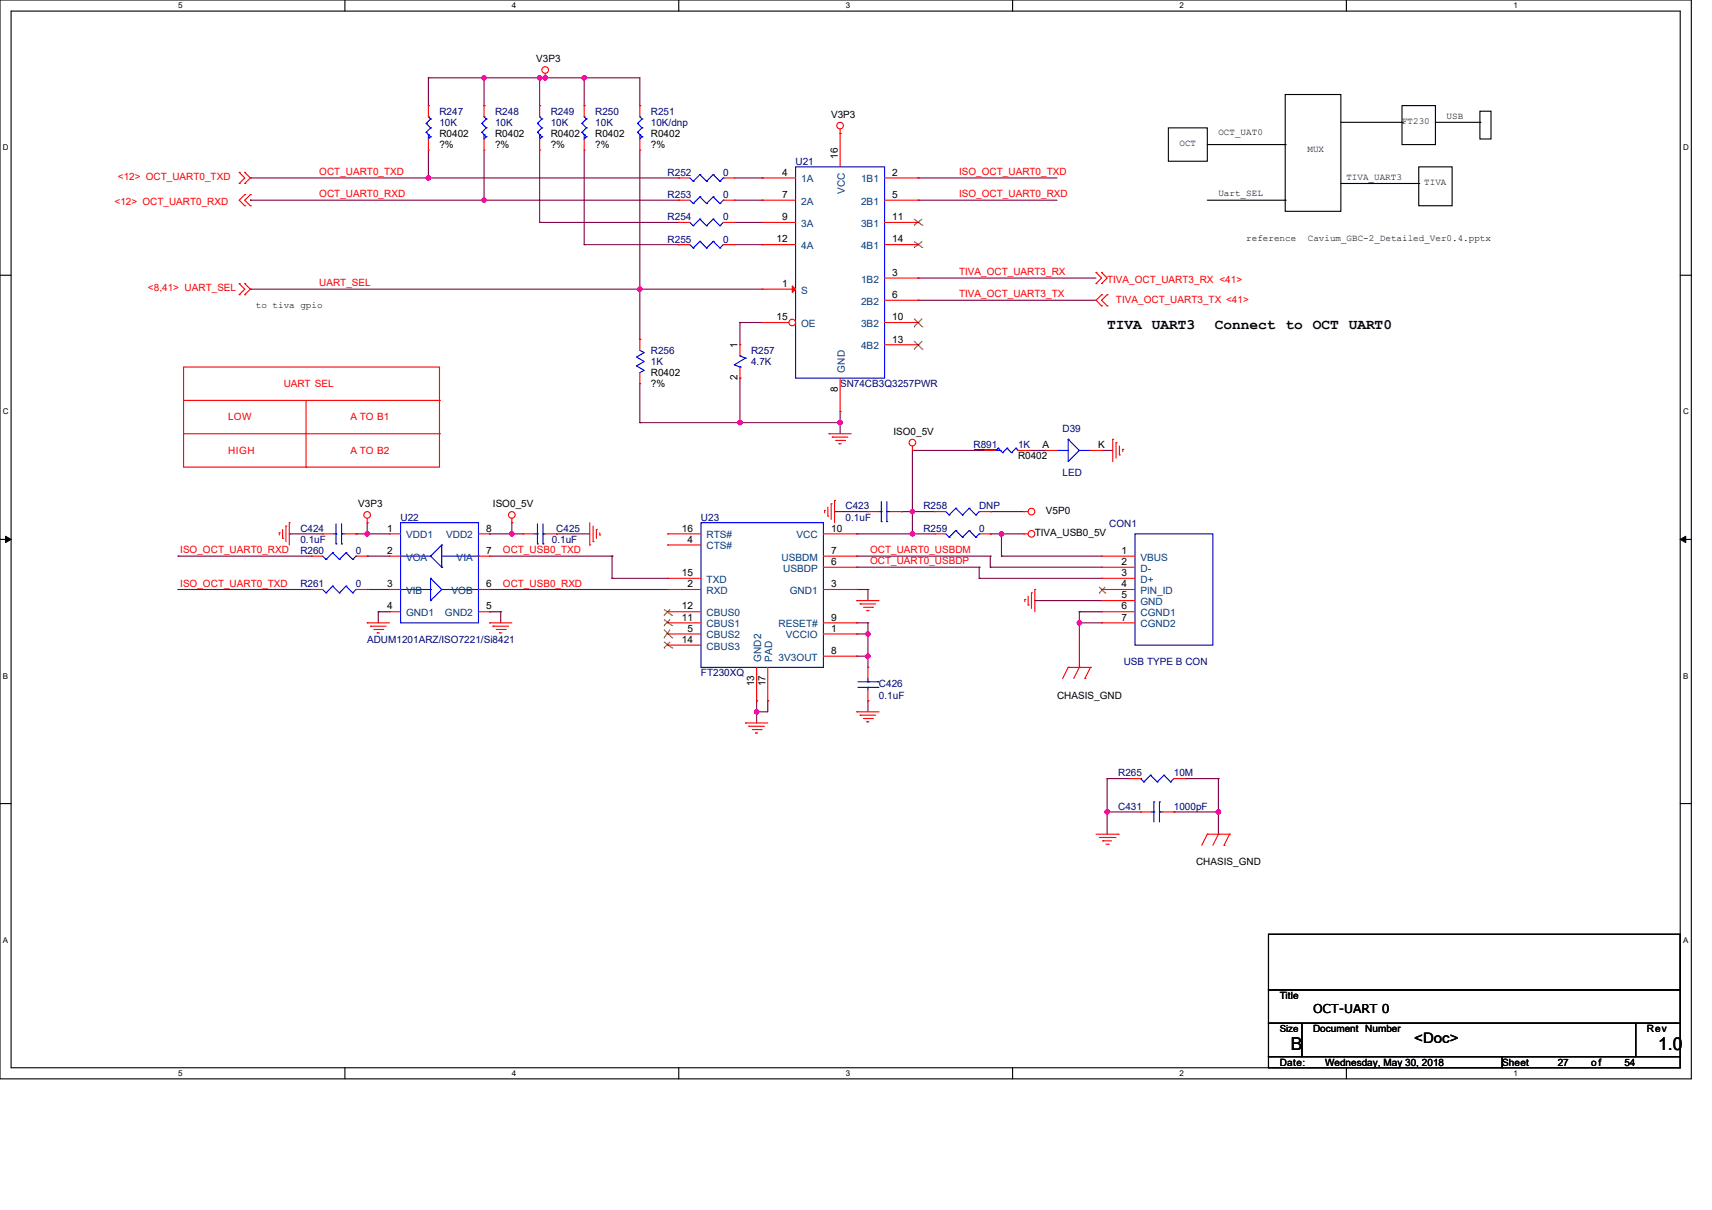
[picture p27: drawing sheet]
<svg xmlns="http://www.w3.org/2000/svg" width="297mm" height="210mm" viewBox="0 0 297 210" stroke-linecap="round" stroke-linejoin="round" font-family="sans-serif">
<defs><g id="words">
<g font-size="3.1">
<text x="223.9" y="182.3">B</text>
<text x="287.6" y="182.3">1.0</text>
</g>
<g font-size="2.5">
<text x="192.1" y="57.1">TIVA UART3</text>
<text x="210.8" y="57.1">Connect to OCT UART0</text>
<text x="245.3" y="181">&lt;Doc&gt;</text>
</g>
<text font-size="2.1" x="227.8" y="175.9">OCT-UART 0</text>
<g font-size="1.8">
<text x="145.3" y="27.6" transform="rotate(-90 145.3 27.6)">16</text>
<text x="128" y="60.4" transform="rotate(-90 128 60.4)">1</text>
<text x="128" y="66" transform="rotate(-90 128 66)">2</text>
<text x="145.3" y="68" transform="rotate(-90 145.3 68)">8</text>
<text x="130.9" y="119.1" transform="rotate(-90 130.9 119.1)">13</text>
<text x="132.8" y="119.1" transform="rotate(-90 132.8 119.1)">17</text>
</g>
<g font-size="1.8" fill="#004080">
<text x="146.5" y="33.6" transform="rotate(-90 146.5 33.6)">VCC</text>
<text x="146.5" y="64.7" transform="rotate(-90 146.5 64.7)">GND</text>
<text x="132.1" y="114.9" transform="rotate(-90 132.1 114.9)">GND2</text>
<text x="134" y="114.9" transform="rotate(-90 134 114.9)">PAD</text>
</g>
<g font-size="1.7">
<text x="93" y="10.8">V3P3</text>
<text x="76.2" y="23.7">R0402</text>
<text x="85.9" y="23.7">R0402</text>
<text x="95.5" y="23.7">R0402</text>
<text x="103.3" y="23.7">R0402</text>
<text x="112.9" y="23.7">R0402</text>
<text x="144.2" y="20.5">V3P3</text>
<text x="76.2" y="25.7">?%</text>
<text x="85.9" y="25.7">?%</text>
<text x="95.5" y="25.7">?%</text>
<text x="103.3" y="25.7">?%</text>
<text x="112.9" y="25.7">?%</text>
<text x="135.7" y="30.5">4</text>
<text x="135.7" y="34.4">7</text>
<text x="154.8" y="30.5">2</text>
<text x="154.8" y="34.4">5</text>
<text x="135.7" y="38.2">9</text>
<text x="154.8" y="38.2">11</text>
<text x="134.7" y="42.1">12</text>
<text x="154.8" y="42.1">14</text>
<text x="154.8" y="47.9">3</text>
<text x="135.7" y="49.8">1</text>
<text x="154.8" y="51.7">6</text>
<text x="134.7" y="55.6">15</text>
<text x="154.8" y="55.6">10</text>
<text x="154.8" y="59.4">13</text>
<text x="112.9" y="65.3">R0402</text>
<text x="112.9" y="67.2">?%</text>
<text x="155" y="75.5">ISO0_5V</text>
<text x="180.9" y="77.8">A</text>
<text x="190.5" y="77.8">K</text>
<text x="176.6" y="79.7">R0402</text>
<text x="62.1" y="88">V3P3</text>
<text x="85.5" y="88">ISO0_5V</text>
<text x="181.4" y="89.2">V5P0</text>
<text x="67.2" y="92.3">1</text>
<text x="84.4" y="92.3">8</text>
<text x="118.3" y="92.3">16</text>
<text x="119.3" y="94.2">4</text>
<text x="144.2" y="92.3">10</text>
<text x="179.5" y="93">TIVA_USB0_5V</text>
<text x="67.2" y="101.9">3</text>
<text x="67.2" y="96.1">2</text>
<text x="84.4" y="101.9">6</text>
<text x="84.4" y="96.1">7</text>
<text x="118.3" y="100">15</text>
<text x="119.3" y="101.9">2</text>
<text x="144.2" y="101.9">3</text>
<text x="144.2" y="98.1">6</text>
<text x="144.2" y="96.1">7</text>
<text x="194.5" y="96.1">1</text>
<text x="194.5" y="98.1">2</text>
<text x="194.5" y="100">3</text>
<text x="194.5" y="101.9">4</text>
<text x="67.2" y="105.8">4</text>
<text x="84.4" y="105.8">5</text>
<text x="118.3" y="107.7">11</text>
<text x="118.3" y="105.8">12</text>
<text x="144.2" y="107.7">9</text>
<text x="194.5" y="103.8">5</text>
<text x="194.5" y="105.8">6</text>
<text x="194.5" y="107.7">7</text>
<text x="118.3" y="111.6">14</text>
<text x="119.3" y="109.6">5</text>
<text x="144.2" y="109.6">1</text>
<text x="144.2" y="113.5">8</text>
<text x="183.4" y="121.2">CHASIS_GND</text>
<text x="207.5" y="150.2">CHASIS_GND</text>
<text x="222" y="173.4">Title</text>
<text x="222" y="179.1">Size</text>
<text x="227.8" y="179.1">Document Number</text>
<text x="285.7" y="179.1">Rev</text>
<text x="222" y="184.9">Date:</text>
<text x="229.9" y="184.9">Wednesday, May 30, 2018</text>
<text x="260.6" y="184.9">Sheet</text>
<text x="270.2" y="184.9">27</text>
<text x="276" y="184.9">of</text>
<text x="281.8" y="184.9">54</text>
</g>
<g font-size="1.7" fill="#000080">
<text x="76.2" y="19.9">R247</text>
<text x="76.2" y="21.8">10K</text>
<text x="85.9" y="19.9">R248</text>
<text x="85.9" y="21.8">10K</text>
<text x="95.5" y="19.9">R249</text>
<text x="95.5" y="21.8">10K</text>
<text x="103.3" y="19.9">R250</text>
<text x="103.3" y="21.8">10K</text>
<text x="112.9" y="19.9">R251</text>
<text x="112.9" y="21.8">10K/dnp</text>
<text x="138" y="28.6">U21</text>
<text x="115.8" y="34.4">R253</text>
<text x="115.8" y="30.5">R252</text>
<text x="125.5" y="34.4">0</text>
<text x="125.5" y="30.5">0</text>
<text x="115.8" y="38.2">R254</text>
<text x="125.5" y="38.2">0</text>
<text x="115.8" y="42.1">R255</text>
<text x="125.5" y="42.1">0</text>
<text x="112.9" y="61.4">R256</text>
<text x="112.9" y="63.3">1K</text>
<text x="130.3" y="61.4">R257</text>
<text x="130.3" y="63.3">4.7K</text>
<text x="145.7" y="67.2">SN74CB3Q3257PWR</text>
<text x="168.9" y="77.8">R891</text>
<text x="176.6" y="77.8">1K</text>
<text x="184.3" y="74.9">D39</text>
<text x="184.3" y="82.6">LED</text>
<text x="146.7" y="88.4">C423</text>
<text x="160.2" y="88.4">R258</text>
<text x="169.9" y="88.4">DNP</text>
<text x="52.1" y="92.3">C424</text>
<text x="52.1" y="94.2">0.1uF</text>
<text x="69.5" y="90.4">U22</text>
<text x="95.7" y="94.2">0.1uF</text>
<text x="96.5" y="92.3">C425</text>
<text x="121.6" y="90.4">U23</text>
<text x="146.7" y="90.4">0.1uF</text>
<text x="160.2" y="92.3">R259</text>
<text x="169.9" y="92.3">0</text>
<text x="192.4" y="91.5">CON1</text>
<text x="52.1" y="96.1">R260</text>
<text x="52.1" y="101.9">R261</text>
<text x="61.8" y="96.1">0</text>
<text x="61.8" y="101.9">0</text>
<text x="63.7" y="111.6">ADUM1201ARZ/ISO7221/Si8421</text>
<text x="121.6" y="117.4">FT230XQ</text>
<text x="152.5" y="119.3">C426</text>
<text x="194.9" y="115.4">USB TYPE B CON</text>
<text x="152.5" y="121.2">0.1uF</text>
<text x="194" y="134.7">R265</text>
<text x="203.6" y="134.7">10M</text>
<text x="194" y="140.5">C431</text>
<text x="203.6" y="140.5">1000pF</text>
</g>
<g font-size="1.7" fill="#f00">
<text x="19.9" y="35.5">&lt;12&gt; OCT_UART0_RXD</text>
<text x="20.5" y="31.3">&lt;12&gt; OCT_UART0_TXD</text>
<text x="55.4" y="30.4">OCT_UART0_TXD</text>
<text x="55.4" y="34.3">OCT_UART0_RXD</text>
<text x="166.4" y="30.4">ISO_OCT_UART0_TXD</text>
<text x="166.4" y="34.3">ISO_OCT_UART0_RXD</text>
<text x="166.4" y="47.8">TIVA_OCT_UART3_RX</text>
<text x="25.7" y="50.6">&lt;8,41&gt; UART_SEL</text>
<text x="55.4" y="49.7">UART_SEL</text>
<text x="166.4" y="51.6">TIVA_OCT_UART3_TX</text>
<text x="192" y="49">TIVA_OCT_UART3_RX &lt;41&gt;</text>
<text x="193.6" y="52.5">TIVA_OCT_UART3_TX &lt;41&gt;</text>
<text x="49.2" y="67.2">UART SEL</text>
<text x="39.6" y="73">LOW</text>
<text x="60.8" y="73">A TO B1</text>
<text x="39.6" y="78.8">HIGH</text>
<text x="60.8" y="78.8">A TO B2</text>
<text x="31.3" y="96">ISO_OCT_UART0_RXD</text>
<text x="31.3" y="101.8">ISO_OCT_UART0_TXD</text>
<text x="87.2" y="101.8">OCT_USB0_RXD</text>
<text x="87.2" y="96">OCT_USB0_TXD</text>
<text x="150.9" y="96">OCT_UART0_USBDM</text>
<text x="150.9" y="98">OCT_UART0_USBDP</text>
</g>
<g font-size="1.7" fill="#004080">
<text x="139" y="31.7">1A</text>
<text x="139" y="35.5">2A</text>
<text x="149.4" y="31.7">1B1</text>
<text x="149.4" y="35.5">2B1</text>
<text x="139" y="39.4">3A</text>
<text x="149.4" y="39.4">3B1</text>
<text x="139" y="43.2">4A</text>
<text x="149.4" y="43.2">4B1</text>
<text x="139" y="51">S</text>
<text x="149.4" y="49">1B2</text>
<text x="149.4" y="52.9">2B2</text>
<text x="139" y="56.8">OE</text>
<text x="149.4" y="56.8">3B2</text>
<text x="149.4" y="60.6">4B2</text>
<text x="70.4" y="93.4">VDD1</text>
<text x="77.4" y="93.4">VDD2</text>
<text x="122.6" y="95.4">CTS#</text>
<text x="122.6" y="93.4">RTS#</text>
<text x="138.2" y="93.4">VCC</text>
<text x="70.4" y="97.3">VOA</text>
<text x="79.2" y="97.3">VIA</text>
<text x="122.6" y="101.2">TXD</text>
<text x="135.6" y="97.3">USBDM</text>
<text x="135.9" y="99.2">USBDP</text>
<text x="197.8" y="97.3">VBUS</text>
<text x="197.8" y="99.2">D-</text>
<text x="197.8" y="101.2">D+</text>
<text x="70.4" y="103.1">VIB</text>
<text x="70.4" y="107">GND1</text>
<text x="77.2" y="107">GND2</text>
<text x="78.3" y="103.1">VOB</text>
<text x="122.6" y="103.1">RXD</text>
<text x="122.6" y="107">CBUS0</text>
<text x="137" y="103.1">GND1</text>
<text x="197.8" y="103.1">PIN_ID</text>
<text x="197.8" y="105">GND</text>
<text x="197.8" y="107">CGND1</text>
<text x="122.6" y="110.8">CBUS2</text>
<text x="122.6" y="108.9">CBUS1</text>
<text x="122.6" y="112.7">CBUS3</text>
<text x="135.1" y="108.9">RESET#</text>
<text x="136.3" y="110.8">VCCIO</text>
<text x="197.8" y="108.9">CGND2</text>
<text x="135.1" y="114.7">3V3OUT</text>
</g>
<g font-size="1.6">
<text x="211.4" y="23.5">OCT_UAT0</text>
<text x="243.2" y="21.5">FT230</text>
<text x="251" y="20.6">USB</text>
<text x="204.6" y="25.4">OCT</text>
<text x="226.8" y="26.4">MUX</text>
<text x="211.4" y="34.1">Uart_SEL</text>
<text x="233.6" y="31.2">TIVA_UART3</text>
<text x="247.1" y="32.2">TIVA</text>
<text x="216.2" y="41.8">reference</text>
<text x="226.9" y="41.8">Cavium_GBC-2_Detailed_Ver0.4.pptx</text>
<text x="44.4" y="53.4">to tiva gpio</text>
</g>
<g font-size="1.4">
<text x="30.9" y="1.4">5</text>
<text x="88.8" y="1.4">4</text>
<text x="146.7" y="1.4">3</text>
<text x="204.6" y="1.4">2</text>
<text x="262.6" y="1.4">1</text>
<text x=".5" y="26.1">D</text>
<text x="292" y="26.1">D</text>
<text x=".5" y="71.9">C</text>
<text x="292" y="71.9">C</text>
<text x=".5" y="117.8">B</text>
<text x="292" y="117.8">B</text>
<text x=".5" y="163.6">A</text>
<text x="292" y="163.6">A</text>
<text x="30.9" y="186.7">5</text>
<text x="88.8" y="186.7">4</text>
<text x="146.7" y="186.7">3</text>
<text x="204.6" y="186.7">2</text>
<text x="262.6" y="186.7">1</text>
</g>
</g></defs>
<path d="M0 0h293.4v187.2h-293.4zM1.9 1.9h289.6v183.4h-289.6z" fill="none" stroke="#000" stroke-width=".19"/>
<g fill="#fff">
<path d="M30.9 .2h.7v1.5h-.7z"/>
<path d="M30.9 185.5h.7v1.5h-.7z"/>
</g>
<path d="M59.8 0v1.9M59.8 185.3v1.9" fill="none" stroke="#000" stroke-width=".19"/>
<g fill="#fff">
<path d="M88.8 .2h.8v1.5h-.8z"/>
<path d="M88.8 185.5h.8v1.5h-.8z"/>
</g>
<path d="M117.8 0v1.9M117.8 185.3v1.9" fill="none" stroke="#000" stroke-width=".19"/>
<g fill="#fff">
<path d="M146.7 .2h.8v1.5h-.8z"/>
<path d="M146.7 185.5h.8v1.5h-.8z"/>
</g>
<path d="M175.7 0v1.9M175.7 185.3v1.9" fill="none" stroke="#000" stroke-width=".19"/>
<g fill="#fff">
<path d="M204.6 .2h.8v1.5h-.8z"/>
<path d="M204.6 185.5h.8v1.5h-.8z"/>
</g>
<path d="M233.6 0v1.9M233.6 185.3v1.9" fill="none" stroke="#000" stroke-width=".19"/>
<g fill="#fff">
<path d="M262.5 .2h.8v1.5h-.8z"/>
<path d="M262.5 185.5h.8v1.5h-.8z"/>
<path d="M.5 24.8h1v1.6h-1z"/>
<path d="M292 24.8h1v1.6h-1z"/>
<path d="M.5 70.7h1v1.5h-1z"/>
<path d="M292 70.7h1v1.5h-1z"/>
</g>
<path d="M0 47.8h1.9M291.5 47.8h1.9" fill="none" stroke="#000" stroke-width=".19"/>
<g fill="#fff">
<path d="M.5 116.5h.9v1.6h-.9z"/>
<path d="M292 116.5h.9v1.6h-.9z"/>
</g>
<path d="M0 93.6h1.9M291.5 93.6h1.9" fill="none" stroke="#000" stroke-width=".19"/>
<path d="M1 93.1l.9 .5-.9 .6zM291.5 93.6l.9-.5v1.1z" fill="#000" stroke="#000" stroke-width=".17"/>
<g fill="#fff">
<path d="M.5 162.4h.9v1.5h-.9z"/>
<path d="M292 162.4h.9v1.5h-.9z"/>
</g>
<g fill="none" stroke="#000" stroke-width=".19">
<path d="M223 16.4h9.6v20.3h-9.6zM243.2 18.3h5.8v6.8h-5.8zM256.7 19.3h2v4.8h-2zM202.7 22.2h6.7v5.8h-6.7zM209.4 25.1h13.6M209.4 34.7h13.6M223 25.1h.1M223 34.7h.1M232.6 21.2h10.6M232.6 31.8h13.5M243.2 21.2h.1M246.1 29h5.8v6.7h-5.8z"/>
<path d="M246.1 31.8h.1M249 21.2h7.7M256.7 21.2h.1M0 139.5h1.9M291.5 139.5h1.9M220.1 162.1h71.4v9.7h-71.4zM220.1 171.8h71.4v5.8h-71.4zM220.1 177.6h5.7v5.8h-5.7zM225.8 177.6h58v5.8h-58zM283.8 177.6h7.7v5.8h-7.7zM220.1 183.4h40.5v1.9h-40.5zM260.6 183.4h30.9v1.9h-30.9z"/>
</g>
<g fill="none" stroke="#f00" stroke-width=".19">
<path d="M94.6 13.5h.1M94.6 12.7v.8M41.5 29.9h.1M41.5 31.8h.1M41.5 29.9l1 1-1 .9M42.5 31.8h.1M42.5 29.9h.1M42.5 33.8h.1M42.5 35.7h.1M42.5 29.9l.9 1-.9 .9M42.5 33.8l-1 .9 1 1M43.4 33.8h.1"/>
<path d="M43.4 35.7h.1M43.4 33.8l-.9 .9 .9 1M132.2 30.9h.1M132.2 34.7h.1M132.2 38.6h.1M132.2 30.9h5.8M132.2 34.7h5.8M132.2 38.6h5.8M145.7 23.2h.1M145.7 22.4v.8M153.5 30.9h5.8M153.5 34.7h5.8"/>
<path d="M153.5 38.6h5.8M159.3 30.9h.1M159.3 34.7h.1M159.3 38.6h.1M41.5 49.2h.1M41.5 51.1h.1M41.5 49.2l1 1-1 .9M42.5 51.1h.1M42.5 49.2h.1M42.5 49.2l.9 1-.9 .9M132.2 42.5h.1M132.2 50.2h.1"/>
<path d="M132.2 42.5h5.8M132.2 50.2h5.8M153.5 42.5h5.8M153.5 48.3h5.8M153.5 52.1h5.8M153.5 56h5.8M153.5 59.8h5.8M159.3 42.5h.1M159.3 48.3h.1M159.3 52.1h.1M159.3 56h.1M159.3 59.8h.1"/>
<path d="M190.1 47.3h.1M190.1 49.2h.1M190.1 47.3l1 1-1 .9M191.1 47.3h.1M191.1 49.2h.1M191.1 53.1h.1M191.1 51.1h.1M191.1 47.3l1 1-1 .9M191.1 51.1l-1 1 1 1M192.1 51.1h.1M192.1 53.1h.1M192.1 51.1l-1 1 1 1"/>
<path d="M31.8 63.7h44.4v17.4h-44.4zM31.8 69.5h44.4M31.8 75.3h44.4M53.1 69.5v11.6M76.2 69.5h.1M76.2 75.3h.1M143.8 75.3h.1M143.8 75.3h3.9M144.4 75.9h.1M144.4 75.9h2.7M145 76.4h1.5M145.6 77h.1"/>
<path d="M145.6 77h.3M146.5 76.4h.1M158.3 78.2h.1M158.3 77.4v.8M193 76.2h.1M193 76.2v3.9M193.6 76.8h.1M193.6 76.8v2.7M194.2 79h.1M194.2 77.4v1.6M194.8 78h.1M194.8 78v.4"/>
<path d="M48.5 92.5h.1M48.5 92.5v.3M49 93.4h.1M49 91.9v1.5M49.6 91.3h.1M49.6 91.3v2.7M50.2 90.7h.1M50.2 90.7v3.9M53.1 81.1h.1M63.7 90.7h.1M63.7 89.9v.8M88.8 90.7h.1"/>
<path d="M88.8 89.9v.8M102.3 94.6h.1M102.3 90.7v3.9M102.9 94h.1M102.9 91.3v2.7M103.5 91.9h.1M103.5 91.9v1.5M104 92.8h.1M104 92.5v.3M143 88.6h.1M143 88.6v.4M143.6 89.6h.1"/>
<path d="M143.6 88v1.6M144.2 87.4h.1M144.2 87.4v2.7M144.8 86.9h.1M144.8 86.9v3.8M177.6 92.7h.1M177.6 88.8h.1M177.6 92.7h.8M177.6 88.8h.8M63.7 108.1h.1M63.7 108.1h3.9M64.3 108.7h.1"/>
<path d="M64.3 108.7h2.7M64.9 109.3h1.5M65.4 109.8h.1M65.4 109.8h.4M66.4 109.3h.1M84.9 108.1h.1M84.9 108.1h3.9M85.5 108.7h.1M85.5 108.7h2.7M86.1 109.3h1.5M86.7 109.8h.1M86.7 109.8h.4"/>
<path d="M87.6 109.3h.1M148.6 104.2h.1M148.6 104.2h3.9M149.2 104.8h.1M149.2 104.8h2.7M149.8 105.4h1.5M150.4 106h.1M150.4 106h.4M151.3 105.4h.1M177.8 104h.1M177.8 104v.4M178.4 105h.1"/>
<path d="M178.4 103.5v1.5M178.9 102.9h.1M178.9 102.9v2.7M179.5 102.3h.1M179.5 102.3v3.9M185.3 115.8h.1M185.3 115.8l-.9 2M185.3 115.8h3.9M187.2 115.8h.1M187.2 115.8l-.9 2M188.2 117.8h.1M189.2 115.8h.1"/>
<path d="M189.2 115.8l-1 2M129.3 125.5h.1M129.3 125.5h3.9M129.9 126h.1M129.9 126h2.7M130.5 126.6h1.5M131.1 127.2h.1M131.1 127.2h.4M132 126.6h.1M148.6 123.5h.1M148.6 123.5h3.9M149.2 124.1h.1"/>
<path d="M149.2 124.1h2.7M149.8 124.7h1.5M150.4 125.3h.1M150.4 125.3h.4M151.3 124.7h.1M190.1 144.8h3.9M190.7 145.4h2.7M191.3 145.9h.1M191.3 145.9h1.5M191.9 146.5h.4M192.3 146.5h.1M193.4 145.4h.1"/>
<path d="M194 144.8h.1M209.4 144.8h.1M209.4 144.8h3.9M209.4 144.8l-.9 1.9M211.4 144.8h.1M211.4 144.8l-1 1.9M212.3 146.7h.1M213.3 144.8h.1M213.3 144.8l-1 1.9"/>
<circle cx="94.6" cy="12.1" r=".57"/>
<circle cx="145.7" cy="21.8" r=".57"/>
<circle cx="158.3" cy="76.8" r=".57"/>
<circle cx="63.7" cy="89.4" r=".57"/>
<circle cx="88.8" cy="89.4" r=".57"/>
<circle cx="178.9" cy="88.8" r=".58"/>
<circle cx="178.9" cy="92.7" r=".58"/>
</g>
<g fill="none" stroke="#800040" stroke-width=".19">
<path d="M74.3 18.3h.1M74.3 13.5h.1M74.3 13.5h36.7v4.8M74.3 13.5v4.8M84 18.3h.1M84 13.5v4.8M93.6 18.3h.1M93.6 13.5h.1M93.6 13.5v4.8M94.6 13.5h.1M101.3 13.5h.1M101.3 18.3h.1"/>
<path d="M101.3 13.5v4.8M111 18.3h.1M43.4 30.9h.1M43.4 34.7h.1M43.4 30.9h74.4M43.4 34.7h74.4M74.3 30.9h.1M74.3 26.1v4.8M84 34.7h.1M84 26.1v8.6M93.6 38.6h.1M93.6 26.1v12.5"/>
<path d="M93.6 38.6h24.2M101.3 26.1v16.4M111 26.1v32.8M117.8 38.6h.1M117.8 34.7h.1M117.8 30.9h.1M127.4 30.9h4.8M127.4 34.7h4.8M127.4 38.6h4.8M132.2 30.9h.1M132.2 38.6h.1M132.2 34.7h.1"/>
<path d="M159.3 30.9h.1M159.3 34.7h.1M159.3 30.9h24.1M159.3 34.7h24.1M43.4 50.2h.1M43.4 50.2h88.8M101.3 42.5h.1M101.3 42.5h16.5M111 50.2h.1M111 58.9h.1M117.8 42.5h.1M127.4 42.5h4.8"/>
<path d="M128.4 56h.1M128.4 56h3.8M128.4 56v3.8M132.2 42.5h.1M159.3 48.3h.1M159.3 52.1h.1M159.3 48.3h30.8M159.3 52.1h30.8M111 73.4h.1M111 73.4h34.7M111 66.6v6.8M128.4 65.6h.1"/>
<path d="M128.4 73.4h.1M128.4 65.6v7.8M145.7 71.4h.1M145.7 73.4h.1M145.7 71.4v3.9M158.3 78.2h.1M158.3 78.2v14.5M158.3 78.2h12.5M178.6 78.2h.1M178.6 78.2h2.9M191.1 78.2h.1M191.1 78.2h1.9"/>
<path d="M30.9 96.5h.1M30.9 96.5h23.1M50.2 92.7h.1M50.2 92.7h5.8M61.8 92.7h.1M61.8 92.7h5.8M63.7 96.5h.1M63.7 90.7h.1M63.7 92.7h.1M63.7 96.5h3.9M63.7 90.7v2M84.9 92.7h.1"/>
<path d="M84.9 96.5h21.3M84.9 92.7h5.8M88.8 90.7h.1M88.8 92.7h.1M88.8 90.7v2M96.5 92.7h.1M96.5 92.7h5.8M106.2 96.5h.1M106.2 96.5v3.9M144.8 88.8h.1M144.8 88.8h5.8M148.6 96.5h.1"/>
<path d="M148.6 98.4h.1M148.6 92.7h.1M148.6 96.5h23.2M148.6 98.4h21.3M148.6 92.7h13.5M156.4 88.8h.1M156.4 88.8h5.7M158.3 88.8h.1M158.3 92.7h.1M169.9 98.4h.1M169.9 98.4v2M171.8 92.7h.1"/>
<path d="M171.8 88.8h.1M171.8 96.5h.1M171.8 98.4h.1M171.8 98.4h19.3M171.8 88.8h5.8M171.8 92.7h5.8M171.8 96.5v1.9M173.7 92.7h.1M173.7 96.5h.1M173.7 96.5h17.4M173.7 92.7v3.8M30.9 102.3h.1"/>
<path d="M30.9 102.3h23.1M63.7 102.3h.1M63.7 102.3h3.9M65.6 106.2h.1M65.6 106.2h2M65.6 106.2v1.9M84.9 106.2h.1M84.9 102.3h.1M84.9 102.3h30.9M84.9 106.2h2M86.9 106.2h.1M86.9 106.2v1.9"/>
<path d="M106.2 100.4h.1M106.2 100.4h9.6M148.6 102.3h.1M148.6 108.1h.1M148.6 110h.1M148.6 113.9h.1M148.6 108.1h2M148.6 102.3h2M148.6 110h2M148.6 113.9h2M150.6 102.3h.1M150.6 113.9h.1"/>
<path d="M150.6 108.1h.1M150.6 110h.1M150.6 102.3v1.9M150.6 108.1v7.7M169.9 100.4h.1M169.9 100.4h21.2M179.5 104.2h.1M179.5 104.2h11.6M187.2 108.1h.1M187.2 115.8h.1M187.2 106.2h.1M187.2 108.1h3.9"/>
<path d="M187.2 106.2v9.6M187.2 106.2h3.9M131.3 123.5h.1M131.3 121.6h.1M131.3 121.6v3.9M133.2 121.6h.1M133.2 121.6v1.9h-1.9M150.6 121.6h.1M150.6 121.6v1.9M192.1 135.1h.1M192.1 135.1h3.8M192.1 135.1v9.7"/>
<path d="M205.6 135.1h.1M205.6 135.1h5.8M211.4 135.1h.1M211.4 135.1v9.7M192.1 140.9h.1M192.1 140.9h5.8M203.7 140.9h.1M203.7 140.9h7.7M211.4 140.9h.1"/>
</g>
<g fill="#f0f" stroke="#f0f" stroke-width=".19">
<circle cx="192.1" cy="140.9" r=".38"/>
<circle cx="211.4" cy="140.9" r=".38"/>
<circle cx="173.7" cy="92.6" r=".38"/>
<circle cx="158.3" cy="88.8" r=".38"/>
<circle cx="158.3" cy="92.6" r=".38"/>
<circle cx="150.6" cy="110" r=".38"/>
<circle cx="150.6" cy="113.9" r=".38"/>
<circle cx="131.3" cy="123.5" r=".38"/>
<circle cx="187.2" cy="108.1" r=".38"/>
<circle cx="145.7" cy="73.3" r=".38"/>
<circle cx="128.4" cy="73.3" r=".38"/>
<circle cx="84" cy="34.7" r=".38"/>
<circle cx="93.6" cy="13.5" r=".38"/>
<circle cx="74.3" cy="30.9" r=".38"/>
<circle cx="84" cy="13.5" r=".38"/>
<circle cx="111" cy="50.2" r=".38"/>
<circle cx="94.6" cy="13.5" r=".38"/>
<circle cx="101.3" cy="13.5" r=".38"/>
<circle cx="63.7" cy="92.6" r=".38"/>
<circle cx="88.8" cy="92.6" r=".38"/>
</g>
<path d="M138 29h15.5v36.6h-15.5z" fill="none" stroke="#00f" stroke-width=".19"/>
<g fill="none" stroke="#804000" stroke-width=".17">
<path d="M158.6 39.1h.1M158.6 38l1.4 1.1M160 39.1h.1M160 38l-1.4 1.1M158.6 43h.1M158.6 56.7h.1M158.6 41.9l1.4 1.1M158.6 55.3l1.4 1.4M158.6 59.2l1.4 1.4M160 43h.1M160 56.7h.1M160 41.9l-1.4 1.1"/>
<path d="M160 55.3l-1.4 1.4M160 59.2l-1.4 1.4M158.6 60.6h.1M160 60.6h.1"/>
</g>
<path d="M137.4 49.6l.6 .6-.6 .6z" fill="#f00" stroke="#f00" stroke-width=".19"/>
<circle cx="137.4" cy="56" r=".57" fill="#fff" stroke="#f00" stroke-width=".19"/>
<g fill="none" stroke="#f00" stroke-width=".19">
<path d="M74.3 18.3h.1M74.3 18.3v2M84 18.3h.1M84 18.3v2M93.6 18.3h.1M93.6 18.3v2M101.3 18.3h.1M101.3 18.3v2M111 18.3h.1M111 18.3v2M74.3 26.1h.1M74.3 24.1v2"/>
<path d="M84 26.1h.1M84 24.1v2M93.6 26.1h.1M93.6 24.1v2M101.3 26.1h.1M101.3 24.1v2M111 26.1h.1M111 24.1v2M117.8 34.7h.1M117.8 30.9h.1M117.8 38.6h.1M117.8 34.7h1.9"/>
<path d="M117.8 30.9h1.9M117.8 38.6h1.9M125.5 34.7h1.9M125.5 30.9h1.9M125.5 38.6h1.9M127.4 34.7h.1M127.4 30.9h.1M127.4 38.6h.1M145.7 23.2h.1M145.7 23.2v5.8M111 58.9h.1M111 58.9v1.9"/>
<path d="M117.8 42.5h.1M117.8 42.5h1.9M125.5 42.5h1.9M127.4 42.5h.1M128.4 59.8h.1M128.4 59.8v2M132.2 56h.1M132.2 56h4.7M111 66.6h.1M111 64.7v1.9M128.4 65.6h.1M128.4 63.7v1.9"/>
<path d="M145.7 71.4h.1M145.7 65.6v5.8M170.8 78.2h.1M170.8 78.2h2M176.6 78.2h2M178.6 78.2h.1M181.5 78.2h.1M181.5 78.2h1.9M189.2 78.2h1.9M191.1 78.2h.1M54 96.5h.1M54 96.5h2"/>
<path d="M56 92.7h.1M56 92.7h1.9M59.8 92.7h2M61.8 92.7h.1M61.8 96.5h1.9M63.7 96.5h.1M67.6 92.7h.1M67.6 96.5h.1M67.6 92.7h1.9M67.6 96.5h1.9M83 92.7h1.9M83 96.5h1.9"/>
<path d="M84.9 92.7h.1M84.9 96.5h.1M90.7 92.7h.1M90.7 92.7h2M94.6 92.7h1.9M96.5 92.7h.1M115.8 94.6h.1M115.8 92.7h.1M115.8 92.7h5.8M115.8 94.6h5.8M142.8 92.7h5.8M142.8 96.5h5.8"/>
<path d="M142.8 98.4h5.8M148.6 98.4h.1M148.6 96.5h.1M148.6 92.7h.1M150.6 88.8h.1M150.6 88.8h1.9M154.4 88.8h2M156.4 88.8h.1M162.1 92.7h.1M162.1 88.8h.1M162.1 92.7h2M162.1 88.8h2"/>
<path d="M169.9 92.7h1.9M169.9 88.8h1.9M171.8 92.7h.1M171.8 88.8h.1M191.1 96.5h.1M191.1 98.4h.1M191.1 96.5h5.8M191.1 98.4h5.8M54 102.3h.1M54 102.3h2M61.8 102.3h1.9M63.7 102.3h.1"/>
<path d="M67.6 102.3h.1M67.6 106.2h.1M67.6 102.3h1.9M67.6 106.2h1.9M83 102.3h1.9M83 106.2h1.9M84.9 102.3h.1M84.9 106.2h.1M115.8 102.3h.1M115.8 110h.1M115.8 108.1h.1M115.8 106.2h.1"/>
<path d="M115.8 112h.1M115.8 100.4h.1M115.8 100.4h5.8M115.8 102.3h5.8M115.8 106.2h5.8M115.8 108.1h5.8M115.8 110h5.8M115.8 112h5.8M131.3 115.8v5.8M133.2 115.8v5.8M142.8 102.3h5.8M142.8 108.1h5.8"/>
<path d="M142.8 110h5.8M142.8 113.9h5.8M148.6 110h.1M148.6 102.3h.1M148.6 113.9h.1M148.6 108.1h.1M150.6 115.8h.1M150.6 115.8v2M150.6 119.7v1.9M191.1 100.4h.1M191.1 102.3h.1M191.1 104.2h.1"/>
<path d="M191.1 106.2h.1M191.1 108.1h.1M191.1 100.4h5.8M191.1 102.3h5.8M191.1 104.2h5.8M191.1 106.2h5.8M191.1 108.1h5.8M131.3 121.6h.1M133.2 121.6h.1M150.6 121.6h.1M195.9 135.1h.1M195.9 135.1h2"/>
<path d="M203.7 135.1h1.9M205.6 135.1h.1M197.9 140.9h.1M197.9 140.9h1.9M201.7 140.9h2M203.7 140.9h.1"/>
</g>
<g fill="none" stroke="#00f" stroke-width=".19">
<path d="M73.9 23h.1M73.9 21.4h.1M73.9 23l.8 .7M73.9 21.4l.8 .8M74.3 20.3h.1M74.3 23.4h.1M74.3 23.4v.7l.4-.4M74.3 20.3l.4 .3M74.7 23.7h.1M74.7 22.2h.1M74.7 20.6h.1M74.7 22.2l-.8 .8"/>
<path d="M74.7 20.6l-.8 .8M83.6 23h.1M83.6 21.4h.1M83.6 23l.7 .7M83.6 21.4l.7 .8M84 20.3h.1M84 23.4h.1M84 23.4v.7l.3-.4M84 20.3l.3 .3M84.3 23.7h.1M84.3 22.2h.1M84.3 20.6h.1"/>
<path d="M84.3 22.2l-.7 .8M84.3 20.6l-.7 .8M93.2 23h.1M93.2 21.4h.1M93.2 23l.8 .7M93.2 21.4l.8 .8M93.6 20.3h.1M93.6 23.4h.1M93.6 23.4v.7l.4-.4M93.6 20.3l.4 .3M94 23.7h.1M94 22.2h.1"/>
<path d="M94 20.6h.1M94 22.2l-.8 .8M94 20.6l-.8 .8M101 23h.1M101 21.4h.1M101 23l.7 .7M101 21.4l.7 .8M101.3 20.3h.1M101.3 23.4h.1M101.3 23.4v.7l.4-.4M101.3 20.3l.4 .3M101.7 23.7h.1"/>
<path d="M101.7 22.2h.1M101.7 20.6h.1M101.7 22.2l-.7 .8M101.7 20.6l-.7 .8M110.6 23h.1M110.6 21.4h.1M110.6 23l.8 .7M110.6 21.4l.8 .8M111 20.3h.1M111 23.4h.1M111 23.4v.7l.4-.4M111 20.3l.4 .3"/>
<path d="M111.4 23.7h.1M111.4 22.2h.1M111.4 20.6h.1M111.4 22.2l-.8 .8M111.4 20.6l-.8 .8M119.7 34.7l.6 .6M119.7 30.9l.6 .6M119.7 38.6l.6 .6M120.3 35.3h.1M120.3 31.5h.1M120.3 39.2h.1M121.4 34.2h.1"/>
<path d="M121.4 30.3h.1M121.4 38h.1M121.4 34.2l-1.1 1.1M121.4 34.2l1.2 1.1M121.4 30.3l-1.1 1.2M121.4 30.3l1.2 1.2M121.4 38l-1.1 1.2M121.4 38l1.2 1.2M122.6 35.3h.1M122.6 31.5h.1M122.6 39.2h.1M123.7 34.2h.1"/>
<path d="M123.7 30.3h.1M123.7 38h.1M123.7 34.2l-1.1 1.1M123.7 34.2l1.2 1.1M123.7 30.3l-1.1 1.2M123.7 30.3l1.2 1.2M123.7 38l-1.1 1.2M123.7 38l1.2 1.2M124.9 35.3h.1M124.9 31.5h.1M124.9 39.2h.1M125.5 34.7h.1"/>
<path d="M125.5 30.9h.1M125.5 38.6h.1M125.5 34.7l-.6 .6M125.5 30.9l-.6 .6M125.5 38.6l-.6 .6M119.7 42.5l.6 .5M120.3 43h.1M121.4 41.9h.1M121.4 41.9l-1.1 1.1M121.4 41.9l1.2 1.1M122.6 43h.1M123.7 41.9h.1"/>
<path d="M123.7 41.9l-1.1 1.1M123.7 41.9l1.2 1.1M124.9 43h.1M125.5 42.5h.1M125.5 42.5l-.6 .5M111 60.8l.8 .4-1.4 .8 1.4 .7-1.4 .8 1.4 .8-.8 .4M127.4 63.3h.1M127.4 63.3l1 .4M128.4 63.7h.1M128.4 61.8h.1M128.4 61.8l.9 .4M129.3 62.2h.1"/>
<path d="M129.3 62.2l-1.9 1.1M173.2 77.8h.1M173.2 77.8l-.4 .4h.7M173.2 77.8l.7 .8M173.5 78.2h.1M173.9 78.6h.1M174.7 77.8h.1M174.7 77.8l-.8 .8M174.7 77.8l.8 .8M175.5 78.6h.1M176.2 77.8h.1M176.2 77.8l-.7 .8"/>
<path d="M176.2 77.8l.4 .4M176.6 78.2h.1M183.4 78.2h.1M183.4 78.2h1.9M185.3 76.2h.1M185.3 76.2v3.9l1.9-1.9M185.3 76.2l1.9 2M187.2 78.2h.1M187.2 78.2h2M189.2 78.2h.1M56 96.5l.6 .6M56.6 97.1h.1"/>
<path d="M57.7 95.9h.1M57.7 95.9l-1.1 1.2M57.7 95.9l1.2 1.2M57.9 92.7h.4M58.3 92.7h.1M58.3 94.4h.1M58.3 90.9v3.5M58.9 97.1h.1M59.3 94.4h.1M59.3 92.7h.1M59.3 92.7h.5M59.3 90.9v3.5"/>
<path d="M60 95.9h.1M60 95.9l-1.1 1.2M60 95.9l1.2 1.2M61.2 97.1h.1M61.8 96.5h.1M61.8 96.5l-.6 .6M69.5 90.7h13.5v17.4h-13.5zM69.5 96.5h5.2M74.7 96.5h.1M74.7 96.5l1.9 1.9M76.6 94.6h.1M76.6 98.4h.1"/>
<path d="M76.6 96.5h6.4M76.6 94.6l-1.9 1.9M76.6 94.6v3.8M83 96.5h.1M92.7 92.7h.5M93.2 94.4h.1M93.2 92.7h.1M93.2 90.9v3.5M94.2 92.7h.1M94.2 94.4h.1M94.2 92.7h.4M94.2 90.9v3.5"/>
<path d="M121.6 90.7h21.2v25.1h-21.2zM152.5 88.8h.4M152.9 88.8h.1M152.9 90.5h.1M152.9 87.1v3.4M153.8 90.5h.1M153.8 88.8h.1M153.8 88.8h.6M153.8 87.1v3.4M164.1 92.7l.6 .5M164.1 88.8l.6 .6M164.7 93.2h.1"/>
<path d="M164.7 89.4h.1M165.8 92.1h.1M165.8 88.2h.1M165.8 92.1l-1.1 1.1M165.8 92.1l1.2 1.1M165.8 88.2l-1.1 1.2M165.8 88.2l1.2 1.2M167 93.2h.1M167 89.4h.1M168.1 92.1h.1M168.1 88.2h.1M168.1 92.1l-1.1 1.1"/>
<path d="M168.1 92.1l1.2 1.1M168.1 88.2l-1.1 1.2M168.1 88.2l1.2 1.2M169.3 93.2h.1M169.3 89.4h.1M169.9 92.7h.1M169.9 88.8h.1M169.9 92.7l-.6 .5M169.9 88.8l-.6 .6M196.9 92.7h13.5v19.3h-13.5zM56 102.3l.6 .6M56.6 102.9h.1"/>
<path d="M57.7 101.7h.1M57.7 101.7l-1.1 1.2M57.7 101.7l1.2 1.2M58.9 102.9h.1M60 101.7h.1M60 101.7l-1.1 1.2M60 101.7l1.2 1.2M61.2 102.9h.1M61.8 102.3h.1M61.8 102.3l-.6 .6M69.5 102.3h5.2M74.7 100.4h.1"/>
<path d="M74.7 104.2h.1M74.7 102.3h.1M74.7 100.4l1.9 1.9M74.7 100.4v3.8M76.6 102.3h.1M76.6 102.3l-1.9 1.9M76.6 102.3h6.4M83 102.3h.1M148.8 118.3h3.5M148.8 119.3h3.5M150.6 119.3h.1M150.6 118.3h.1"/>
<path d="M150.6 117.8v.5M150.6 119.3v.4M152.3 118.3h.1M152.3 119.3h.1M197.9 135.1h.1M197.9 135.1l.5 .6M198.4 135.7h.1M199.6 134.5h.1M199.6 134.5l1.2 1.2M199.6 134.5l-1.2 1.2M200.2 139.2h.1M200.2 139.2v3.5"/>
<path d="M200.8 135.7h.1M201.1 139.2h.1M201.1 139.2v3.5M201.9 134.5h.1M201.9 134.5l1.2 1.2M201.9 134.5l-1.1 1.2M203.1 135.7h.1M203.7 135.1l-.6 .6M199.8 140.9h.4M200.2 140.9h.1M201.1 140.9h.1M201.1 140.9h.6"/>
</g>
<path d="M168.9 78h4.1" fill="none" stroke="#000080" stroke-width=".17"/>
<g fill="none" stroke="#804000" stroke-width=".17">
<path d="M115.2 110.7h.1M115.2 108.6h.1M115.2 106.8h.1M115.2 112.5h.1M115.2 109.3l1.4 1.4M115.2 107.5l1.4 1.1M115.2 105.8l1.4 1M115.2 111.4l1.4 1.1M116.2 109.3l-1 1.4M116.2 107.5l-1 1.1M116.2 105.8l-1 1M116.2 111.4l-1 1.1"/>
<path d="M116.6 110.7h.1M116.6 108.6h.1M116.6 106.8h.1M116.6 112.5h.1M190.7 102.9h.1M190.7 101.9l1 1M191.7 102.9h.1M191.7 101.9l-1 1"/>
</g>
<g fill="#f0f" stroke="#f0f" stroke-width=".19">
<circle cx="192.1" cy="140.9" r=".38"/>
<circle cx="211.4" cy="140.9" r=".38"/>
<circle cx="173.7" cy="92.6" r=".38"/>
<circle cx="158.3" cy="88.8" r=".38"/>
<circle cx="158.3" cy="92.6" r=".38"/>
<circle cx="150.6" cy="110" r=".38"/>
<circle cx="150.6" cy="113.9" r=".38"/>
<circle cx="131.3" cy="123.5" r=".38"/>
<circle cx="187.2" cy="108.1" r=".38"/>
<circle cx="145.7" cy="73.3" r=".38"/>
<circle cx="128.4" cy="73.3" r=".38"/>
<circle cx="84" cy="34.7" r=".38"/>
<circle cx="93.6" cy="13.5" r=".38"/>
<circle cx="74.3" cy="30.9" r=".38"/>
<circle cx="84" cy="13.5" r=".38"/>
<circle cx="111" cy="50.2" r=".38"/>
<circle cx="94.6" cy="13.5" r=".38"/>
<circle cx="101.3" cy="13.5" r=".38"/>
<circle cx="63.7" cy="92.6" r=".38"/>
<circle cx="88.8" cy="92.6" r=".38"/>
</g>
<use href="#words"/>
</svg>
